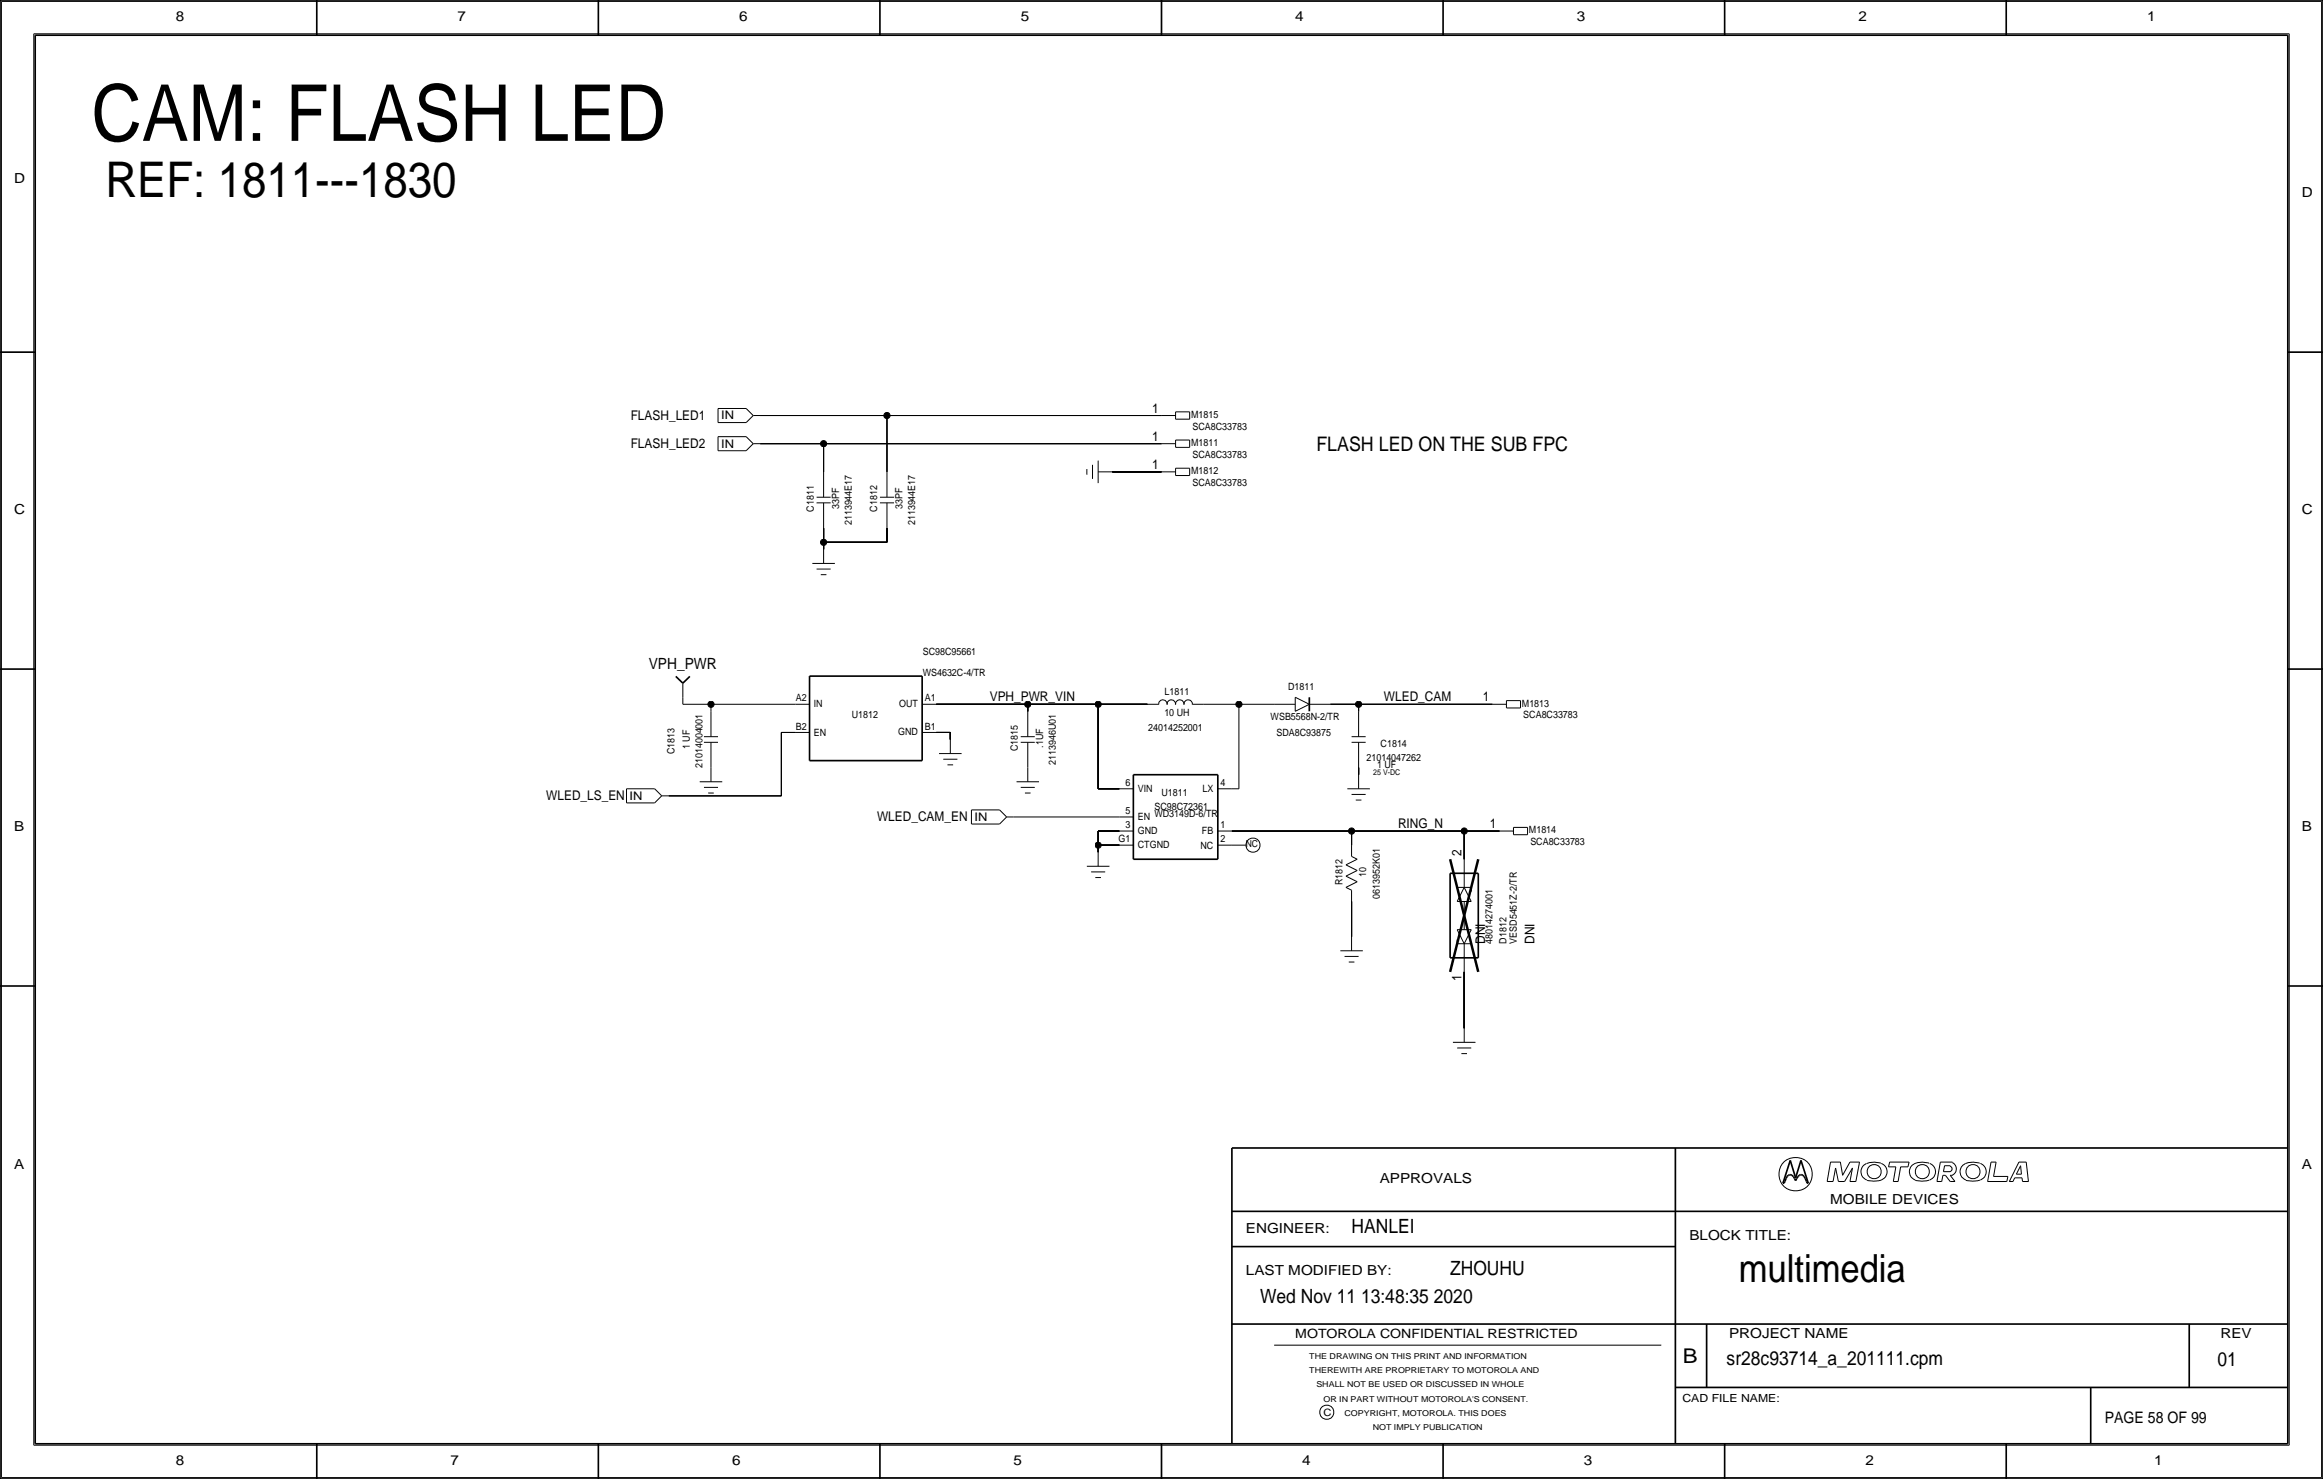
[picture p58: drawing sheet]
<svg xmlns="http://www.w3.org/2000/svg" width="419mm" height="267mm" viewBox="0 0 419 267" stroke-linecap="round" stroke-linejoin="round" font-family="sans-serif">
<defs><g id="words">
<text font-size="14.1" x="16.5" y="25.4">CAM: FLASH LED</text>
<text font-size="8.9" x="19" y="35.6">REF: 1811---1830</text>
<text font-size="7" x="313.7" y="231.1">multimedia</text>
<text font-size="3.7" x="303.6" y="245.7">B</text>
<text font-size="3.6" x="237.5" y="81.3">FLASH LED ON THE SUB FPC</text>
<g font-size="3.5">
<text x="243.8" y="222.2">HANLEI</text>
<text x="261.6" y="229.9">ZHOUHU</text>
<text x="227.3" y="234.9">Wed Nov 11 13:48:35 2020</text>
<text x="311.5" y="246.2">sr28c93714_a_201111.cpm</text>
<text x="400" y="246.4">01</text>
</g>
<text font-size="2.9" x="379.7" y="256.5">PAGE 58 OF 99</text>
<text font-size="2.8" x="117.1" y="120.7">VPH_PWR</text>
<g font-size="2.5">
<text x="31.7" y="3.8">8</text>
<text x="82.6" y="3.8">7</text>
<text x="133.3" y="3.8">6</text>
<text x="184.1" y="3.8">5</text>
<text x="233.7" y="3.8">4</text>
<text x="284.5" y="3.8">3</text>
<text x="335.3" y="3.8">2</text>
<text x="387.3" y="3.8">1</text>
<text x="2.5" y="33">D</text>
<text x="415.3" y="35.6">D</text>
<text x="2.5" y="92.7">C</text>
<text x="415.3" y="92.7">C</text>
<text x="2.5" y="149.9">B</text>
<text x="415.3" y="149.9">B</text>
<text x="2.5" y="210.8">A</text>
<text x="248.9" y="213.4">APPROVALS</text>
<text x="415.3" y="210.8">A</text>
<text x="330.2" y="217.2">MOBILE DEVICES</text>
<text x="224.8" y="222.2">ENGINEER:</text>
<text x="304.8" y="223.5">BLOCK TITLE:</text>
<text x="224.8" y="229.9">LAST MODIFIED BY:</text>
<text x="312" y="241.2">PROJECT NAME</text>
<text x="400.6" y="241.3">REV</text>
<text x="31.7" y="264.2">8</text>
<text x="81.3" y="264.2">7</text>
<text x="132.1" y="264.2">6</text>
<text x="182.9" y="264.2">5</text>
<text x="234.9" y="264.2">4</text>
<text x="285.8" y="264.2">3</text>
<text x="336.5" y="264.2">2</text>
<text x="388.6" y="264.2">1</text>
</g>
<g font-size="2.4">
<text x="113.8" y="75.7">FLASH_LED1</text>
<text x="207.8" y="74.4">1</text>
<text x="113.8" y="80.8">FLASH_LED2</text>
<text x="207.8" y="79.5">1</text>
<text x="207.8" y="84.6">1</text>
<text x="178.6" y="126.5">VPH_PWR_VIN</text>
<text x="249.7" y="126.5">WLED_CAM</text>
<text x="267.5" y="126.5">1</text>
<text x="98.5" y="144.3">WLED_LS_EN</text>
<text x="158.2" y="148.1">WLED_CAM_EN</text>
<text x="252.2" y="149.4">RING_N</text>
<text x="268.8" y="149.4">1</text>
<text x="263.7" y="154.4" transform="rotate(-90 263.7 154.4)">2</text>
<text x="268" y="170.2" transform="rotate(-90 268 170.2)">DNI</text>
<text x="276.9" y="170.2" transform="rotate(-90 276.9 170.2)">DNI</text>
<text x="263.7" y="177" transform="rotate(-90 263.7 177)">1</text>
</g>
<text font-size="2.3" x="233.7" y="241.3">MOTOROLA CONFIDENTIAL RESTRICTED</text>
<g font-size="2.1">
<text x="130.1" y="75.6">IN</text>
<text x="130.1" y="80.7">IN</text>
<text x="113.6" y="144.2">IN</text>
<text x="175.8" y="148">IN</text>
</g>
<text font-size="2" x="303.5" y="252.7">CAD FILE NAME:</text>
<g font-size="1.8">
<text x="214.9" y="75.3">M1815</text>
<text x="215.1" y="77.5">SCA8C33783</text>
<text x="214.9" y="80.4">M1811</text>
<text x="215.1" y="82.6">SCA8C33783</text>
<text x="214.9" y="85.5">M1812</text>
<text x="215.1" y="87.6">SCA8C33783</text>
<text x="146.8" y="92.3" transform="rotate(-90 146.8 92.3)">C1811</text>
<text x="151.4" y="91.8" transform="rotate(-90 151.4 91.8)">33PF</text>
<text x="153.7" y="94.7" transform="rotate(-90 153.7 94.7)">2113944E17</text>
<text x="158.2" y="92.3" transform="rotate(-90 158.2 92.3)">C1812</text>
<text x="162.8" y="91.8" transform="rotate(-90 162.8 91.8)">33PF</text>
<text x="165.1" y="94.7" transform="rotate(-90 165.1 94.7)">2113944E17</text>
<text x="166.5" y="118.1">SC98C95661</text>
<text x="166.5" y="121.9">WS4632C-4/TR</text>
<text x="210.1" y="125.3">L1811</text>
<text x="232.4" y="124.5">D1811</text>
<text x="143.6" y="126.5">A2</text>
<text x="143.6" y="131.6">B2</text>
<text x="146.8" y="127.5">IN</text>
<text x="153.7" y="129.5">U1812</text>
<text x="162.2" y="127.5">OUT</text>
<text x="166.9" y="126.5">A1</text>
<text x="166.9" y="131.6">B1</text>
<text x="207.2" y="131.8">24014252001</text>
<text x="210.1" y="129">10 UH</text>
<text x="229.2" y="129.8">WSB5568N-2/TR</text>
<text x="274.6" y="127.4">M1813</text>
<text x="274.8" y="129.5">SCA8C33783</text>
<text x="121.7" y="136" transform="rotate(-90 121.7 136)">C1813</text>
<text x="124.5" y="135.1" transform="rotate(-90 124.5 135.1)">1 UF</text>
<text x="146.8" y="132.7">EN</text>
<text x="162" y="132.6">GND</text>
<text x="183.6" y="135.5" transform="rotate(-90 183.6 135.5)">C1815</text>
<text x="188.2" y="134.8" transform="rotate(-90 188.2 134.8)">.1UF</text>
<text x="190.5" y="138" transform="rotate(-90 190.5 138)">2113946U01</text>
<text x="230.3" y="132.8">SDA8C93875</text>
<text x="246.5" y="137.2">21014047262</text>
<text x="249.1" y="134.6">C1814</text>
<text x="126.7" y="138.5" transform="rotate(-90 126.7 138.5)">21014004001</text>
<text x="203.1" y="141.7">6</text>
<text x="205.3" y="142.8">VIN</text>
<text x="209.5" y="143.5">U1811</text>
<text x="216.9" y="142.7">LX</text>
<text x="220.2" y="141.7">4</text>
<text x="248.4" y="138.4">1 UF</text>
<text x="203.1" y="146.8">5</text>
<text x="203.1" y="149.4">3</text>
<text x="205.3" y="147.8">EN</text>
<text x="208.3" y="147.3">WD3149D-6/TR</text>
<text x="208.3" y="146.1">SC98C72361</text>
<text x="220.2" y="149.3">1</text>
<text x="201.8" y="151.9">G1</text>
<text x="205.3" y="150.4">GND</text>
<text x="205.3" y="152.9">CTGND</text>
<text x="216.6" y="153">NC</text>
<text x="216.8" y="150.4">FB</text>
<text x="220.2" y="151.9">2</text>
<text x="275.8" y="150.3">M1814</text>
<text x="276.1" y="152.4">SCA8C33783</text>
<text x="242.2" y="159.6" transform="rotate(-90 242.2 159.6)">R1812</text>
<text x="246.5" y="158.1" transform="rotate(-90 246.5 158.1)">10</text>
<text x="248.9" y="162" transform="rotate(-90 248.9 162)">0613952K01</text>
<text x="269.2" y="170.2" transform="rotate(-90 269.2 170.2)">48014274001</text>
<text x="271.8" y="170.2" transform="rotate(-90 271.8 170.2)">D1812</text>
<text x="273.7" y="170.2" transform="rotate(-90 273.7 170.2)">VESD5451Z-2/TR</text>
<text x="238.8" y="255.3">C</text>
</g>
<text font-size="1.7" x="224.7" y="152.8">NC</text>
<g font-size="1.5">
<text x="236.2" y="245.1">THE DRAWING ON THIS PRINT AND INFORMATION</text>
<text x="236.2" y="247.6">THEREWITH ARE PROPRIETARY TO MOTOROLA AND</text>
<text x="237.5" y="250.2">SHALL NOT BE USED OR DISCUSSED IN WHOLE</text>
<text x="238.8" y="252.7">OR IN PART WITHOUT MOTOROLA'S CONSENT.</text>
<text x="242.6" y="255.3">COPYRIGHT, MOTOROLA. THIS DOES</text>
<text x="247.6" y="257.8">NOT IMPLY PUBLICATION</text>
</g>
<text font-size="1.4" x="247.7" y="139.7">25 V-DC</text>
</g></defs>
<!-- layer: Nets -->
<g fill="none" stroke="#000" stroke-width=".18">
<path d="M137.2 74.9h22.8zM160 74.9v10.2zM160 74.9h49.5zM137.2 80h11.4zM148.6 97.8v1.3zM148.6 95.2v2.6zM148.6 80v5.1zM148.6 97.8h11.4zM148.6 80h60.9zM160 95.2v2.6zM200.7 85.1h8.8zM123.2 125.7v1.3z"/>
<path d="M123.2 127h5.1zM128.3 127v1.3zM128.3 127h15.2zM141 132.1v11.4zM141 132.1h2.5zM168.9 132.1h2.5zM168.9 127h16.5zM171.4 132.1v1.2zM185.4 127v1.3zM185.4 127h12.7zM198.1 127v15.2zM198.1 127h8.9z"/>
<path d="M217.2 127h6.3zM223.5 127h6.4zM223.5 127v15.2zM240 127h5.1zM245.1 138.4v1.3zM245.1 127v1.3zM245.1 127h24.1zM120.6 143.5h20.4zM182.9 147.3h19zM198.1 152.4v1.3zM198.1 149.9v2.5zM198.1 142.2h3.8z"/>
<path d="M198.1 152.4h3.8zM198.1 149.9h3.8zM222.3 142.2h1.2zM222.3 149.9h21.5zM243.8 149.9v2.5zM243.8 149.9h20.4zM264.2 149.9v5zM264.2 149.9h6.3zM243.8 162.6v6.3zM264.2 175.3v10.1z"/>
</g>
<g fill="#000" stroke="#000" stroke-width=".18">
<circle cx="160" cy="74.9" r=".56"/>
<circle cx="148.6" cy="97.8" r=".56"/>
<circle cx="148.6" cy="80" r=".56"/>
<circle cx="128.3" cy="127" r=".56"/>
<circle cx="185.4" cy="127" r=".56"/>
<circle cx="198.1" cy="127" r=".56"/>
<circle cx="223.5" cy="127" r=".56"/>
<circle cx="245.1" cy="127" r=".56"/>
<circle cx="198.1" cy="152.4" r=".56"/>
<circle cx="243.8" cy="149.9" r=".56"/>
<circle cx="264.2" cy="149.9" r=".56"/>
</g>
<!-- layer: Components -->
<g fill="none" stroke="#000" stroke-width=".18">
<path d="M129.5 78.7h5.1zM129.5 78.7v2.6zM129.5 73.7h5.1zM129.5 73.7v2.5zM129.5 76.2h5.1zM134.6 78.7l1.3 1.3zM134.6 73.7l1.3 1.2zM135.9 74.9l-1.3 1.3zM135.9 74.9h1.3zM209.5 74.9h2.6zM212.1 79.4v1.3zM212.1 79.3h2.5z"/>
<path d="M212.1 74.3v1.3zM212.1 74.3h2.5zM212.1 75.6h2.5zM214.6 79.3v1.4zM214.6 74.3v1.3zM129.5 81.3h5.1zM135.9 80l-1.3 1.3zM135.9 80h1.3zM147.3 90.7h2.6zM147.3 89.7h2.6zM148.6 99.1v2.5zM148.6 90.7v4.5z"/>
<path d="M148.6 85.1v4.6zM158.7 90.7h2.6zM158.8 89.7h2.5zM160 90.7v4.5zM160 85.1v4.6zM196.1 84.6v1zM197.1 83.8v2.6zM198.1 85.1h2.6zM198.1 83.1v4zM209.5 85.1h2.6zM209.5 80h2.6zM212.1 84.4v1.4z"/>
<path d="M212.1 84.4h2.5zM212.1 85.8h2.5zM212.1 80.7h2.5zM214.6 84.4v1.3zM146.6 101.6h4zM147.3 102.6h2.6zM148.1 103.6h1zM123.2 123.2v2.5zM127 133.9h2.5zM127 132.8h2.5zM128.3 133.9v4.5zM128.3 128.3v4.5z"/>
<path d="M128.3 138.4v2.6zM143.5 127h2.5zM143.5 132.1h2.5zM166.4 127h2.5zM166.4 132.1h2.5zM169.4 135.9h4.1zM170.2 136.9h2.5zM170.9 137.9h1.1zM171.4 133.4v2.5zM184.1 133.9h2.6zM184.2 132.8h2.5zM185.4 138.4v2.6z"/>
<path d="M185.4 133.9v4.5zM185.4 128.3v4.5zM207 127h2zM209 127.1a.75 .75 0 0 1 .8-.9 .75 .75 0 0 1 .7 .9M210.6 127.1a.75 .75 0 0 1 .7-.9 .75 .75 0 0 1 .7 .9M212.1 127.1a.75 .75 0 0 1 .7-.9 .75 .75 0 0 1 .8 .9M213.6 127.1a.75 .75 0 0 1 .7-.9 .75 .75 0 0 1 .8 .9M215.1 127h2.1zM229.9 127h3.8zM233.7 125.7l2.5 1.3zM233.7 125.7v2.6zM233.7 128.3l2.5-1.3z"/>
<path d="M236.2 127h3.8zM243.8 133.9h2.6zM243.8 132.8h2.6zM245.1 133.9v4.5zM245.1 128.3v4.5zM245.1 139.7v2.5zM269.2 127h2.6zM271.8 126.3v1.4zM271.8 126.3h2.5zM271.8 127.7h2.5zM274.3 126.3v1.4zM113 142.2h5.1z"/>
<path d="M113 142.2v2.6zM113 144.8h5.1zM118.1 142.2l1.3 1.3zM118.1 144.8l1.3-1.3zM119.4 143.5h1.2zM126.2 141h4.1zM127 142h2.5zM127.8 143h1zM175.3 146.1h5zM175.3 146.1v2.5zM175.3 148.6h5zM180.3 146.1l1.3 1.2z"/>
<path d="M181.6 147.3l-1.3 1.3zM181.6 147.3h1.3zM183.4 141h4.1zM184.2 142h2.5zM184.9 143h1zM196.1 156.2h4.1zM196.9 157.2h2.5zM197.6 158.2h1zM198.1 153.7v2.5zM201.9 142.2h2.6zM201.9 149.9h2.6zM201.9 147.3h2.6z"/>
<path d="M201.9 152.4h2.6zM219.7 142.2h2.5zM219.7 149.9h2.5zM219.7 152.4h2.5zM222.2 152.4h2.6zM242.8 158l2.1 1zM242.8 158l2.1-1zM242.8 156l2.1-1.1zM242.8 156l2.1 1zM243.1 142.2h4zM243.8 152.4v2zM243.8 154.4l1.1 .5z"/>
<path d="M243.8 143.3h2.6zM244.6 144.3h1zM264.2 154.9v5.1zM270.5 149.9h2.5zM273 149.2v1.3zM273 149.2h2.6zM273.1 150.5h2.5zM275.6 149.2v1.3zM241.8 171.4h4.1zM242.6 172.5h2.5zM242.8 160l1 .5zM242.8 160l2.1-1z"/>
<path d="M243.3 173.5h1zM243.8 160.5v2.1zM243.8 168.9v2.5zM262.9 167.6h2.5zM262.9 169.4v.8zM262.9 167.6l1.3 2.6zM262.9 170.2h2.5zM262.9 162.6h2.5zM262.9 160h2.5zM264.2 160l-1.3 2.6zM264.2 170.2v5.1zM264.2 162.6v5z"/>
<path d="M264.2 160l1.2 2.6zM265.4 167.6l-1.2 2.6zM265.4 160v.8zM262.1 188h4.1zM262.9 189h2.5zM263.7 190h1zM264.2 185.4v2.6z"/>
<circle cx="226.1" cy="152.4" r="1.28"/>
</g>
<g fill="none" stroke="#000" stroke-width=".3">
<path d="M121.9 122l1.3 1.2zM123.2 123.2l1.3-1.2zM146 121.9v15.3zM146.1 137.2h20.3zM146.1 121.9h20.3zM166.4 121.9v15.3zM204.5 139.7h15.2zM204.5 139.7v15.2zM219.7 139.7v15.2zM236.2 125.7v2.6zM204.5 154.9h15.2zM261.6 157.5v15.2z"/>
<path d="M261.6 157.5h5.1zM266.7 157.5v15.2zM261.6 172.7h5.1z"/>
</g>
<path d="M261.6 154.9l5.1 20.4zM266.7 154.9l-5.1 20.4z" fill="none" stroke="#000" stroke-width=".45"/>
<!-- layer: Page Border and Title Block -->
<g fill="none" stroke="#000" stroke-width=".3">
<path d="M0 0h419.1zM0 0v266.7zM6.3 6.4h406.4zM6.3 6.4v254zM57.1 0v6.3zM107.9 0v6.3zM158.7 0v6.3zM209.5 0v6.4zM260.3 0v6.3zM311.1 0v6.3zM361.9 0v6.3zM412.7 6.4v254z"/>
<path d="M419.1 0v266.7zM0 63.5h6.3zM412.7 63.5h6.4zM0 120.7h6.3zM412.7 120.7h6.4zM0 177.8h6.3zM412.7 177.8h6.4zM222.2 207v53.3zM222.2 207h190.5zM222.2 218.4h190.5zM302.3 207v53.3zM321.7 213.4h.2z"/>
<path d="M322 213.1l-.1 .3zM322.2 212.5l-.2 .6zM322.4 212.1l-.2 .4zM322.6 211.9l.3-.1zM322.6 211.9l-.2 .2zM322.9 211.8h.2zM323 209.2l-1.3 4.2zM323 209.2l1 3.2zM323.1 211.8l.2 .1zM323.3 211.9l.2 .2zM323.5 212.1l.2 .4zM323.7 212.5l.3 .4z"/>
<path d="M324.2 212.5l-.2 .4zM324.4 212.1l-.2 .4zM324.6 211.9l.2-.1zM324.6 211.9l-.2 .2zM324.8 211.8h.3zM324.9 209.2l1.3 4.2zM324.9 209.2l-.9 3.2zM325.1 211.8l.2 .1zM325.3 211.9l.2 .2zM325.5 212.1l.2 .4zM325.7 212.5l.2 .6zM325.9 213.1l.1 .3z"/>
<path d="M326 213.4h.2zM222.2 238.8h190.5zM222.2 224.8h80.1zM307.9 238.8v11.4zM395 238.8v11.4zM302.3 250.2h110.4zM377.2 250.2v10.1zM0 266.7h419.1zM6.3 260.3h406.4zM57.1 260.3v6.4zM107.9 260.3v6.4zM158.7 260.3v6.4z"/>
<path d="M209.5 260.3v6.4zM260.3 260.3v6.4zM311.1 260.3v6.4zM361.9 260.3v6.4z"/>
</g>
<g fill="none" stroke="#000" stroke-width=".18">
<path d="M.3 .3h418.5zM.3 .3v266.1zM6.1 6.1v254.5zM6.1 6.1h406.9zM413 6.1v254.5zM418.8 .3v266.1zM329.6 213.1h1.1zM330.3 209.6h1.7zM330.3 209.5l-.7 3.6zM331.2 210.6l-.5 2.5zM331.2 210.6l.5 2.5zM331.7 213.1h1.1z"/>
<path d="M332 209.5l.4 2.4zM333.8 209.6l-1.4 2.3zM333.8 213.1h1zM333.8 209.6h1.7zM334.2 210.6l-.4 2.5zM334.2 210.6l-1.4 2.5zM335.5 209.6l-.7 3.5zM336.8 209.8a1.6 1.6 0 0 0-1.1 1.5 1.6 1.6 0 0 0 1.1 1.5M339.3 209.8l-.1-.1a4 4 0 0 0-2.4 .1M339.4 209.8a1.59 1.59 0 0 1 1.1 1.5 1.59 1.59 0 0 1-1.1 1.5 5.1 5.1 0 0 1-2.5 .1M340.7 210.4h1.3zM340.9 209.6h3.5z"/>
<path d="M340.9 209.5l-.2 .9zM341.6 213.1h.8zM342 210.4l-.4 2.7zM342.9 210.4l-.5 2.7zM342.9 210.4h1.3zM344.4 209.5l-.2 .9zM348 209.8a3.1 3.1 0 0 0-3.3 .6 1.62 1.62 0 0 0 .8 2.4M348.1 212.8a5.1 5.1 0 0 1-2.6 .1M348.1 209.8a1.59 1.59 0 0 1 1.1 1.5 1.59 1.59 0 0 1-1.1 1.5M349.5 213.1h.8zM350.1 209.6h2.1zM350.1 209.5l-.6 3.6z"/>
<path d="M350.5 211.9l-.2 1.2zM350.5 211.9h.5zM350.6 211.3h1.2zM350.8 210.2l-.2 1.1zM350.8 210.2h1zM351 211.9l.8 1.2zM351.8 210.3a.5 .5 0 0 1 .4 .5 .5 .5 0 0 1-.4 .5M351.8 213.1h.9zM351.8 211.9l.9 1.2zM351.8 211.9h.4zM352.2 209.7a1.24 1.24 0 0 1 .8 1.1 1.24 1.24 0 0 1-.8 1.1M357.2 209.8a3.1 3.1 0 0 0-3.3 .6 1.62 1.62 0 0 0 .8 2.4"/>
<path d="M357.2 212.8a5.1 5.1 0 0 1-2.5 .1M357.3 209.8a1.59 1.59 0 0 1 1 1.5 1.59 1.59 0 0 1-1 1.5M358.6 213.1h3.5zM359.2 209.6l-.6 3.5zM359.2 209.6h.9zM359.7 212.1h2.6zM360.1 209.6l-.4 2.5zM362.3 212.1l-.2 1zM362.5 213.1h.7zM363.5 212.4l-.3 .7zM363.5 212.4h1.3zM363.8 211.7h.9z"/>
<path d="M364.2 209.6l-1.7 3.5zM364.2 209.6h1.4zM364.5 210.2l-.7 1.5zM364.5 210.2l.2 1.5zM364.8 212.4l.1 .7zM364.9 213.1h1.1zM365.6 209.6l.4 3.5zM229.9 242.6h69.8zM.3 266.4h418.5zM6.1 260.6h406.9z"/>
<circle cx="324" cy="211.8" r="3"/>
<circle cx="338.1" cy="211.3" r="1.28"/>
<circle cx="346.8" cy="211.3" r="1.28"/>
<circle cx="356" cy="211.3" r="1.28"/>
<circle cx="239.4" cy="254.7" r="1.28"/>
</g>
<use href="#words"/>
</svg>
